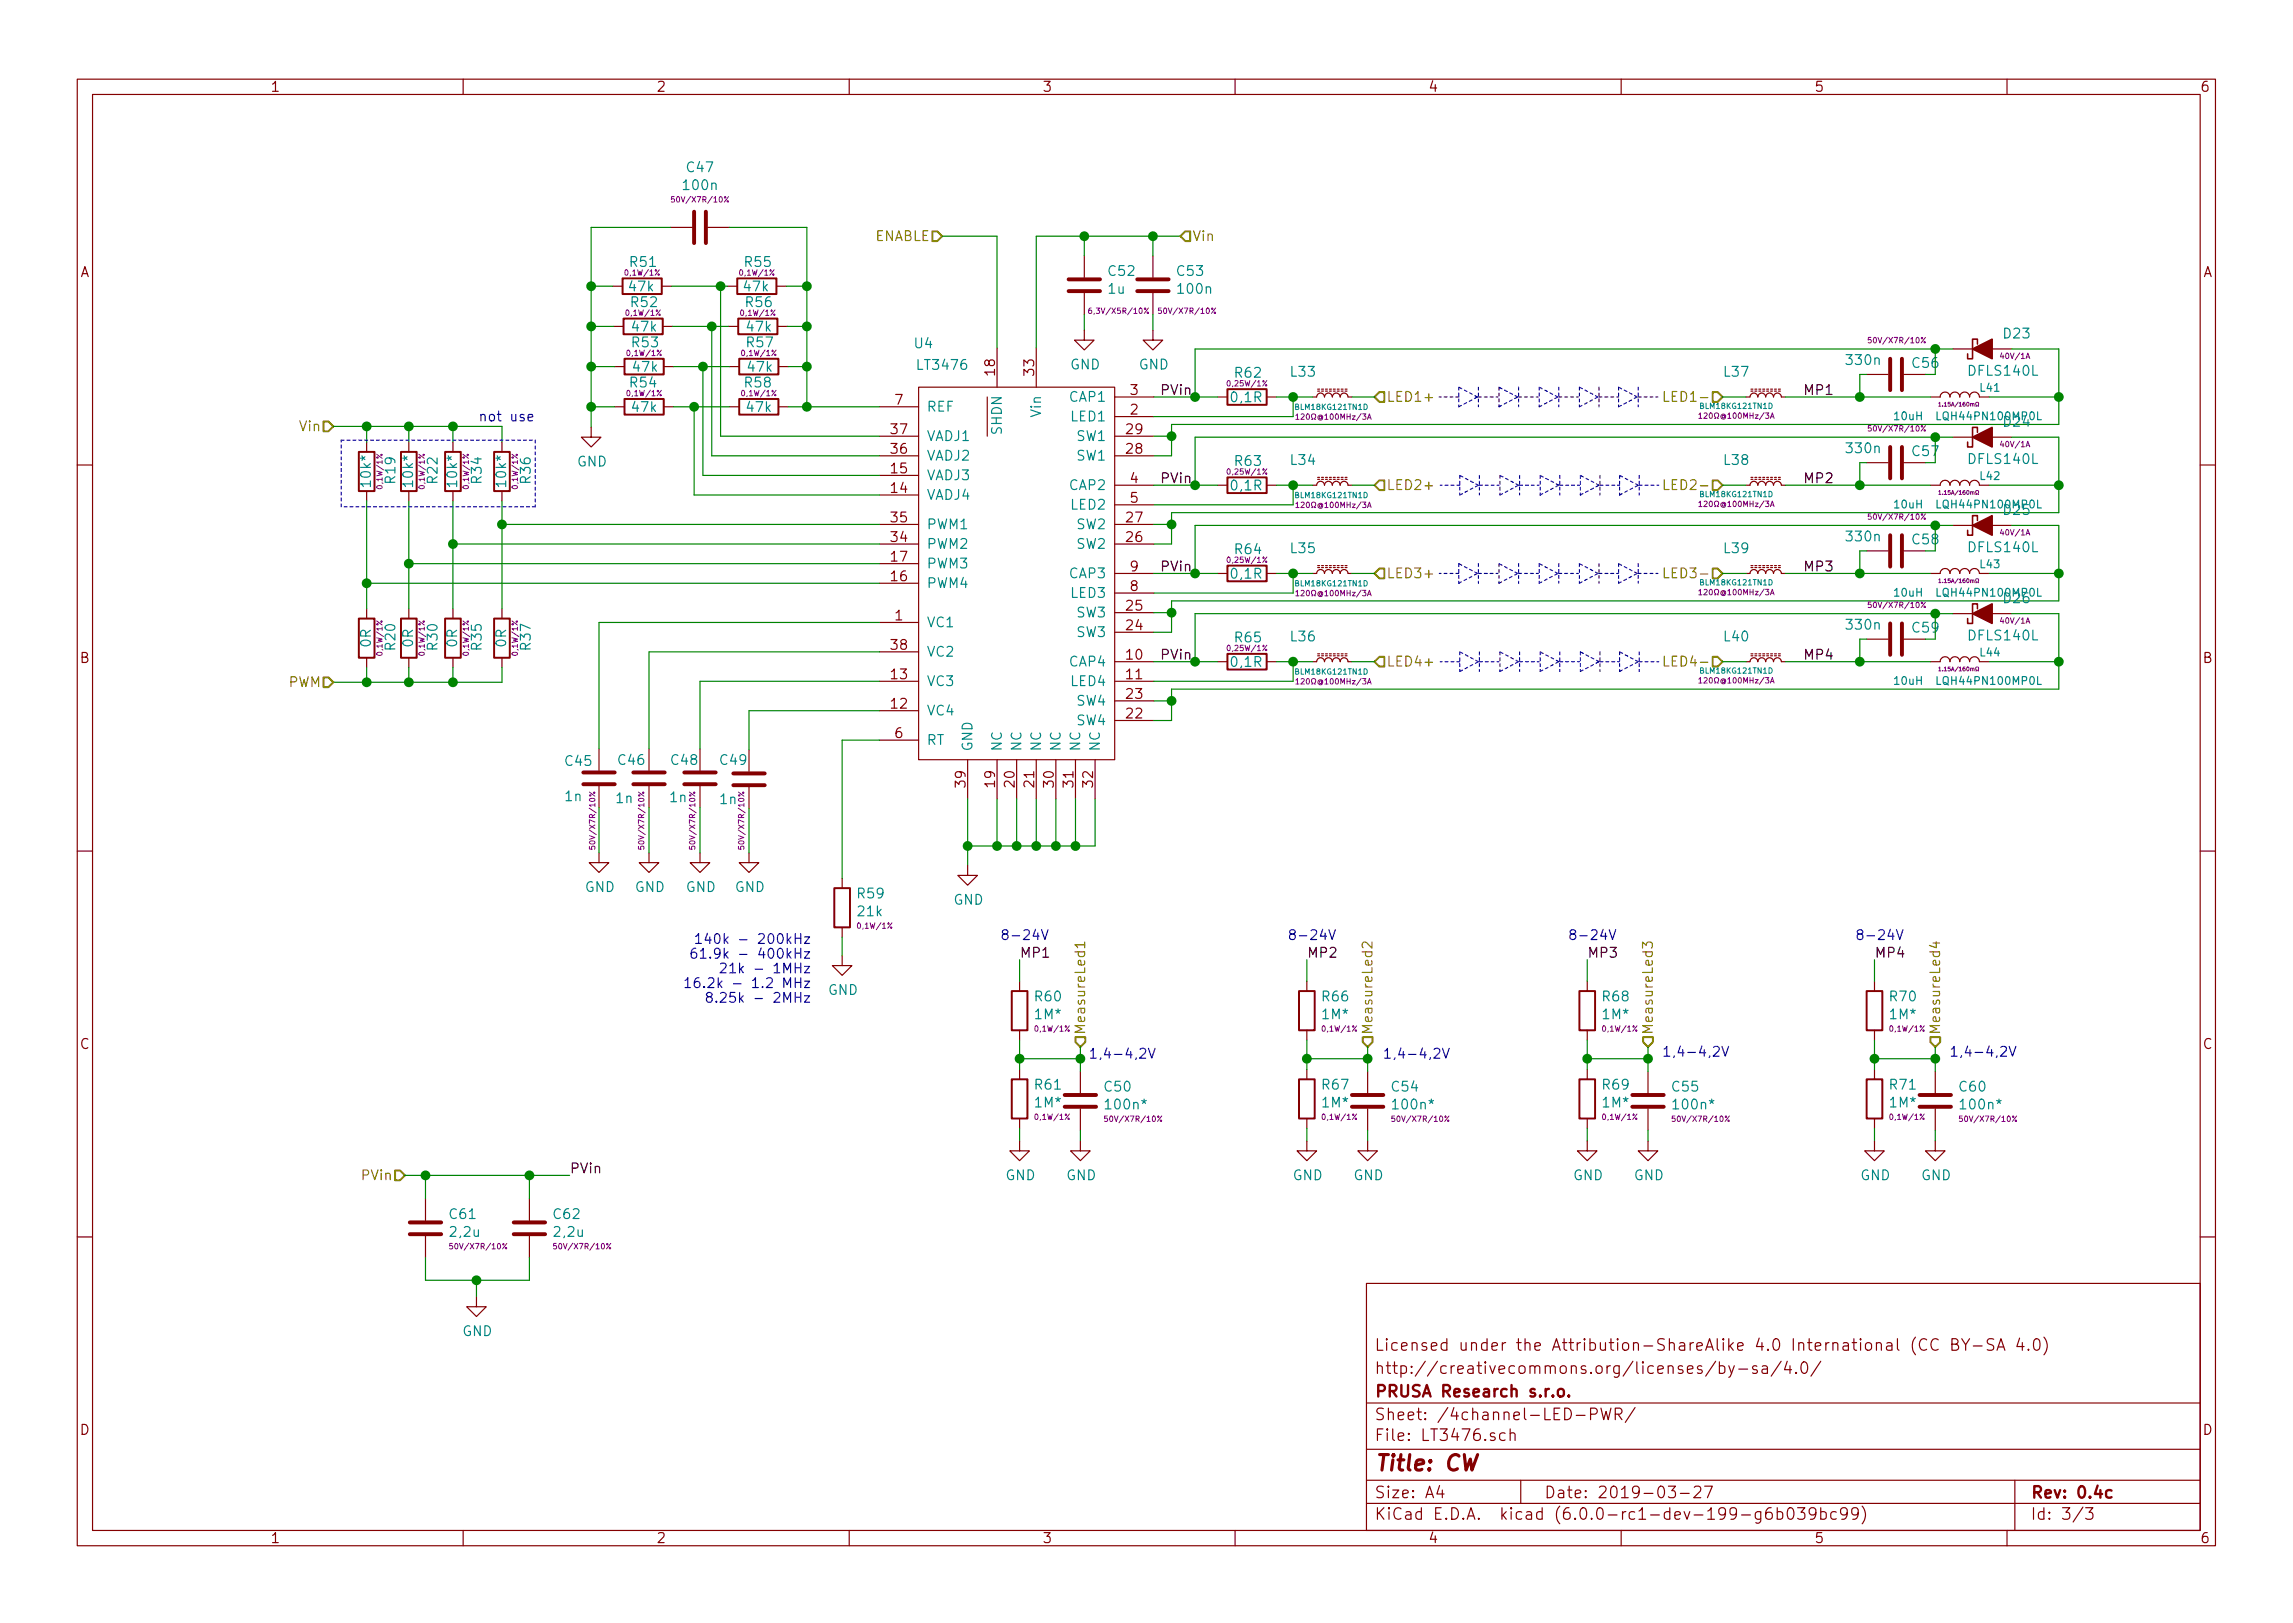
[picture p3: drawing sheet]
<svg xmlns="http://www.w3.org/2000/svg" width="297mm" height="210mm" viewBox="0 0 297 210" stroke-linecap="round" stroke-linejoin="round" font-family="sans-serif">
<defs><g id="words">
<text font-size="2.8" fill="#840000" x="178" y="190.5">Title: CW</text>
<g font-size="2.1" fill="#840000">
<text x="178" y="178">http://creativecommons.org/licenses/by-sa/4.0/</text>
<text x="178" y="175">Licensed under the Attribution-ShareAlike 4.0 International (CC BY-SA 4.0)</text>
<text x="178" y="184">Sheet: /4channel-LED-PWR/</text>
<text x="178" y="181">PRUSA Research s.r.o.</text>
<text x="178" y="186.7">File: LT3476.sch</text>
<text x="178" y="196.9">KiCad E.D.A. kicad (6.0.0-rc1-dev-199-g6b039bc99)</text>
<text x="178" y="194.1">Size: A4</text>
<text x="200" y="194.1">Date: 2019-03-27</text>
<text x="263" y="194.1">Rev: 0.4c</text>
<text x="263" y="196.9">Id: 3/3</text>
</g>
<g font-size="1.8" fill="#840000">
<text x="35" y="11.9">1</text>
<text x="85" y="11.9">2</text>
<text x="135" y="11.9">3</text>
<text x="185" y="11.9">4</text>
<text x="235" y="11.9">5</text>
<text x="285" y="11.9">6</text>
<text x="10.4" y="35.9">A</text>
<text x="285.4" y="35.9">A</text>
<text x="116" y="52.4">7</text>
<text x="128.9" y="48.6" transform="rotate(-90 128.9 48.6)">18</text>
<text x="134" y="48.6" transform="rotate(-90 134 48.6)">33</text>
<text x="146.5" y="53.7">2</text>
<text x="146.5" y="51.2">3</text>
<text x="115.5" y="58.8">36</text>
<text x="115.5" y="56.3">37</text>
<text x="146" y="58.8">28</text>
<text x="146" y="56.3">29</text>
<text x="115.5" y="63.9">14</text>
<text x="115.5" y="61.3">15</text>
<text x="146.5" y="62.6">4</text>
<text x="146.5" y="65.1">5</text>
<text x="115.5" y="70.2">34</text>
<text x="115.5" y="67.7">35</text>
<text x="146" y="70.2">26</text>
<text x="146" y="67.7">27</text>
<text x="115.5" y="75.3">16</text>
<text x="115.5" y="72.8">17</text>
<text x="146.5" y="76.6">8</text>
<text x="146.5" y="74">9</text>
<text x="116" y="80.4">1</text>
<text x="146" y="81.7">24</text>
<text x="146" y="79.1">25</text>
<text x="10.4" y="85.9">B</text>
<text x="115.5" y="88">13</text>
<text x="115.5" y="84.2">38</text>
<text x="146" y="85.5">10</text>
<text x="146" y="88">11</text>
<text x="285.4" y="85.9">B</text>
<text x="115.5" y="91.8">12</text>
<text x="116" y="95.6">6</text>
<text x="146" y="93.1">22</text>
<text x="146" y="90.5">23</text>
<text x="125.1" y="101.9" transform="rotate(-90 125.1 101.9)">39</text>
<text x="128.9" y="101.9" transform="rotate(-90 128.9 101.9)">19</text>
<text x="131.4" y="101.9" transform="rotate(-90 131.4 101.9)">20</text>
<text x="134" y="101.9" transform="rotate(-90 134 101.9)">21</text>
<text x="136.5" y="101.9" transform="rotate(-90 136.5 101.9)">30</text>
<text x="139.1" y="101.9" transform="rotate(-90 139.1 101.9)">31</text>
<text x="141.6" y="101.9" transform="rotate(-90 141.6 101.9)">32</text>
<text x="10.4" y="135.9">C</text>
<text x="285.4" y="135.9">C</text>
<text x="10.4" y="185.9">D</text>
<text x="285.4" y="185.9">D</text>
<text x="35" y="199.9">1</text>
<text x="85" y="199.9">2</text>
<text x="135" y="199.9">3</text>
<text x="185" y="199.9">4</text>
<text x="235" y="199.9">5</text>
<text x="285" y="199.9">6</text>
</g>
<g font-size="1.8" fill="#008484">
<text x="89.1" y="22.3">C47</text>
<text x="88.7" y="24.6">100n</text>
<text x="81.7" y="34.6">R51</text>
<text x="96.5" y="34.6">R55</text>
<text x="143.7" y="35.8">C52</text>
<text x="152.6" y="35.8">C53</text>
<text x="81.6" y="37.8">47k</text>
<text x="81.8" y="39.8">R52</text>
<text x="96.4" y="37.8">47k</text>
<text x="96.7" y="39.8">R56</text>
<text x="143.6" y="38.1">1u</text>
<text x="152.7" y="38.1">100n</text>
<text x="81.9" y="45">R53</text>
<text x="82" y="43">47k</text>
<text x="96.8" y="45">R57</text>
<text x="96.8" y="43">47k</text>
<text x="118.5" y="45.1">U4</text>
<text x="119" y="47.9">LT3476</text>
<text x="138.6" y="47.9">GND</text>
<text x="147.5" y="47.9">GND</text>
<text x="239.3" y="47.3">330n</text>
<text x="247.8" y="47.7">C56</text>
<text x="259.6" y="43.9">D23</text>
<text x="81.7" y="50.2">R54</text>
<text x="82" y="53.4">47k</text>
<text x="82.1" y="48.2">47k</text>
<text x="96.5" y="50.2">R58</text>
<text x="96.8" y="53.4">47k</text>
<text x="97" y="48.2">47k</text>
<text x="120" y="53.3">REF</text>
<text x="134.9" y="53.9" transform="rotate(-90 134.9 53.9)">Vin</text>
<text x="138.7" y="52.1">CAP1</text>
<text x="159.6" y="52.1">0,1R</text>
<text x="167.3" y="48.8">L33</text>
<text x="223.4" y="48.8">L37</text>
<text x="255.1" y="48.7">DFLS140L</text>
<text x="120" y="59.7">VADJ2</text>
<text x="120" y="57.1">VADJ1</text>
<text x="129.8" y="56.2" transform="rotate(-90 129.8 56.2)">SHDN</text>
<text x="138.9" y="54.6">LED1</text>
<text x="139.5" y="59.7">SW1</text>
<text x="139.5" y="57.1">SW1</text>
<text x="239.3" y="58.7">330n</text>
<text x="247.8" y="59.1">C57</text>
<text x="259.6" y="55.3">D24</text>
<text x="48.1" y="62.9" transform="rotate(-90 48.1 62.9)">10k*</text>
<text x="51.2" y="62.6" transform="rotate(-90 51.2 62.6)">R19</text>
<text x="53.5" y="62.9" transform="rotate(-90 53.5 62.9)">10k*</text>
<text x="56.7" y="62.6" transform="rotate(-90 56.7 62.6)">R22</text>
<text x="59.2" y="62.9" transform="rotate(-90 59.2 62.9)">10k*</text>
<text x="62.4" y="62.6" transform="rotate(-90 62.4 62.6)">R34</text>
<text x="65.6" y="62.9" transform="rotate(-90 65.6 62.9)">10k*</text>
<text x="68.8" y="62.6" transform="rotate(-90 68.8 62.6)">R36</text>
<text x="74.8" y="60.4">GND</text>
<text x="120" y="64.8">VADJ4</text>
<text x="120" y="62.2">VADJ3</text>
<text x="138.7" y="63.5">CAP2</text>
<text x="159.6" y="63.5">0,1R</text>
<text x="160" y="60.4">R63</text>
<text x="167.3" y="60.2">L34</text>
<text x="223.4" y="60.2">L38</text>
<text x="255.1" y="60.1">DFLS140L</text>
<text x="120" y="71.1">PWM2</text>
<text x="120" y="68.6">PWM1</text>
<text x="138.9" y="66">LED2</text>
<text x="139.5" y="71.1">SW2</text>
<text x="139.5" y="68.6">SW2</text>
<text x="160" y="71.8">R64</text>
<text x="167.3" y="71.7">L35</text>
<text x="223.4" y="71.7">L39</text>
<text x="239.3" y="70.1">330n</text>
<text x="247.8" y="70.5">C58</text>
<text x="255.1" y="71.5">DFLS140L</text>
<text x="259.6" y="66.7">D25</text>
<text x="120" y="76.2">PWM4</text>
<text x="120" y="73.7">PWM3</text>
<text x="138.7" y="74.9">CAP3</text>
<text x="138.9" y="77.5">LED3</text>
<text x="159.6" y="75">0,1R</text>
<text x="48.1" y="83.8" transform="rotate(-90 48.1 83.8)">0R</text>
<text x="53.5" y="83.8" transform="rotate(-90 53.5 83.8)">0R</text>
<text x="59.2" y="83.8" transform="rotate(-90 59.2 83.8)">0R</text>
<text x="65.6" y="83.8" transform="rotate(-90 65.6 83.8)">0R</text>
<text x="120" y="81.3">VC1</text>
<text x="139.5" y="82.5">SW3</text>
<text x="139.5" y="80">SW3</text>
<text x="167.3" y="83.1">L36</text>
<text x="223.4" y="83.1">L40</text>
<text x="239.3" y="81.6">330n</text>
<text x="247.8" y="82">C59</text>
<text x="255.1" y="83">DFLS140L</text>
<text x="259.6" y="78.2">D26</text>
<text x="51.2" y="84.2" transform="rotate(-90 51.2 84.2)">R20</text>
<text x="56.7" y="84.2" transform="rotate(-90 56.7 84.2)">R30</text>
<text x="62.4" y="84.2" transform="rotate(-90 62.4 84.2)">R35</text>
<text x="68.8" y="84.2" transform="rotate(-90 68.8 84.2)">R37</text>
<text x="120" y="88.9">VC3</text>
<text x="120" y="85.1">VC2</text>
<text x="138.7" y="86.4">CAP4</text>
<text x="138.9" y="88.9">LED4</text>
<text x="159.6" y="86.4">0,1R</text>
<text x="120" y="92.7">VC4</text>
<text x="139.5" y="94">SW4</text>
<text x="139.5" y="91.4">SW4</text>
<text x="73.3" y="99.2">C45</text>
<text x="80.2" y="99.1">C46</text>
<text x="87" y="99.1">C48</text>
<text x="93.4" y="99.1">C49</text>
<text x="120" y="96.5">RT</text>
<text x="126" y="97.4" transform="rotate(-90 126 97.4)">GND</text>
<text x="129.8" y="97.4" transform="rotate(-90 129.8 97.4)">NC</text>
<text x="132.3" y="97.4" transform="rotate(-90 132.3 97.4)">NC</text>
<text x="134.9" y="97.4" transform="rotate(-90 134.9 97.4)">NC</text>
<text x="137.4" y="97.4" transform="rotate(-90 137.4 97.4)">NC</text>
<text x="140" y="97.4" transform="rotate(-90 140 97.4)">NC</text>
<text x="142.5" y="97.4" transform="rotate(-90 142.5 97.4)">NC</text>
<text x="73.3" y="103.8">1n</text>
<text x="79.9" y="104.1">1n</text>
<text x="86.8" y="103.9">1n</text>
<text x="93.3" y="104.2">1n</text>
<text x="75.8" y="115.6">GND</text>
<text x="82.2" y="115.6">GND</text>
<text x="88.8" y="115.6">GND</text>
<text x="95.2" y="115.6">GND</text>
<text x="111.2" y="116.4">R59</text>
<text x="111.2" y="118.7">21k</text>
<text x="123.5" y="117.2">GND</text>
<text x="107.3" y="128.9">GND</text>
<text x="134.1" y="129.7">R60</text>
<text x="171.3" y="129.7">R66</text>
<text x="207.7" y="129.7">R68</text>
<text x="244.9" y="129.7">R70</text>
<text x="134.2" y="132">1M*</text>
<text x="171.4" y="132">1M*</text>
<text x="207.7" y="132">1M*</text>
<text x="244.9" y="132">1M*</text>
<text x="134.1" y="141.2">R61</text>
<text x="134.2" y="143.5">1M*</text>
<text x="143.2" y="141.4">C50</text>
<text x="143.5" y="143.7">100n*</text>
<text x="171.3" y="141.2">R67</text>
<text x="171.4" y="143.5">1M*</text>
<text x="180.4" y="141.4">C54</text>
<text x="180.7" y="143.7">100n*</text>
<text x="207.7" y="141.2">R69</text>
<text x="207.7" y="143.5">1M*</text>
<text x="216.7" y="141.4">C55</text>
<text x="217" y="143.7">100n*</text>
<text x="244.9" y="141.2">R71</text>
<text x="244.9" y="143.5">1M*</text>
<text x="253.9" y="141.4">C60</text>
<text x="254.2" y="143.7">100n*</text>
<text x="130.3" y="152.9">GND</text>
<text x="138.1" y="152.9">GND</text>
<text x="167.5" y="152.9">GND</text>
<text x="175.3" y="152.9">GND</text>
<text x="203.8" y="152.9">GND</text>
<text x="211.7" y="152.9">GND</text>
<text x="241" y="152.9">GND</text>
<text x="248.9" y="152.9">GND</text>
<text x="58.3" y="157.9">C61</text>
<text x="58.4" y="160.2">2,2u</text>
<text x="71.8" y="157.9">C62</text>
<text x="71.9" y="160.2">2,2u</text>
<text x="59.9" y="173.1">GND</text>
</g>
<g font-size="1.8" fill="#848400">
<text x="113.3" y="31.2">ENABLE</text>
<text x="154.4" y="31.2">Vin</text>
<text x="179.6" y="52.1">LED1+</text>
<text x="216.5" y="52.1">LED1-</text>
<text x="38.9" y="55.9">Vin</text>
<text x="179.6" y="63.5">LED2+</text>
<text x="216.5" y="63.5">LED2-</text>
<text x="179.6" y="74.9">LED3+</text>
<text x="216.5" y="74.9">LED3-</text>
<text x="37.3" y="89">PWM</text>
<text x="179.6" y="86.4">LED4+</text>
<text x="216.5" y="86.4">LED4-</text>
<text x="140.6" y="134.1" transform="rotate(-90 140.6 134.1)">MeasureLed1</text>
<text x="177.8" y="134.1" transform="rotate(-90 177.8 134.1)">MeasureLed2</text>
<text x="214.1" y="134.1" transform="rotate(-90 214.1 134.1)">MeasureLed3</text>
<text x="251.3" y="134.1" transform="rotate(-90 251.3 134.1)">MeasureLed4</text>
<text x="47" y="152.9">PVin</text>
</g>
<g font-size="1.8">
<text x="150.2" y="51.2">PVin</text>
<text x="233.6" y="51.2">MP1</text>
<text x="150.2" y="62.6">PVin</text>
<text x="233.6" y="62.6">MP2</text>
<text x="150.2" y="74">PVin</text>
<text x="233.6" y="74">MP3</text>
<text x="150.2" y="85.5">PVin</text>
<text x="233.6" y="85.5">MP4</text>
<text x="132.1" y="124.1">MP1</text>
<text x="169.3" y="124.1">MP2</text>
<text x="205.6" y="124.1">MP3</text>
<text x="242.8" y="124.1">MP4</text>
<text x="73.8" y="152">PVin</text>
</g>
<g font-size="1.8" fill="#840084">
<text x="160" y="48.9">R62</text>
<text x="160" y="83.2">R65</text>
</g>
<g font-size="1.8" fill="#0000c2">
<text x="63" y="54.6">not use</text>
<text x="93.1" y="124.2">61.9k - 400kHz</text>
<text x="93.5" y="122.3">140k - 200kHz</text>
<text x="129.5" y="121.8">8-24V</text>
<text x="166.8" y="121.8">8-24V</text>
<text x="203.1" y="121.8">8-24V</text>
<text x="240.3" y="121.8">8-24V</text>
<text x="92.6" y="128">16.2k - 1.2 MHz</text>
<text x="94.5" y="129.9">8.25k - 2MHz</text>
<text x="96" y="126.1">21k - 1MHz</text>
<text x="141" y="137.2">1,4-4,2V</text>
<text x="179.1" y="137.2">1,4-4,2V</text>
<text x="215.3" y="136.9">1,4-4,2V</text>
<text x="252.5" y="136.9">1,4-4,2V</text>
</g>
<g font-size="1.4" fill="#008484">
<text x="256.6" y="50.7">L41</text>
<text x="246.4" y="54.4">10uH LQH44PN100MP0L</text>
<text x="246.4" y="65.9">10uH LQH44PN100MP0L</text>
<text x="256.6" y="62.2">L42</text>
<text x="246.4" y="77.3">10uH LQH44PN100MP0L</text>
<text x="256.6" y="73.6">L43</text>
<text x="246.4" y="88.7">10uH LQH44PN100MP0L</text>
<text x="256.6" y="85">L44</text>
</g>
<g font-size="1" fill="#840084">
<text x="87.6" y="26.2">50V/X7R/10%</text>
<text x="81.2" y="35.7">0,1W/1%</text>
<text x="96" y="35.7">0,1W/1%</text>
<text x="81.3" y="40.9">0,1W/1%</text>
<text x="96.2" y="40.9">0,1W/1%</text>
<text x="141.7" y="40.7">6,3V/X5R/10%</text>
<text x="150.7" y="40.7">50V/X7R/10%</text>
<text x="81.4" y="46.1">0,1W/1%</text>
<text x="96.3" y="46.1">0,1W/1%</text>
<text x="242.6" y="44.5">50V/X7R/10%</text>
<text x="259.4" y="46.5">40V/1A</text>
<text x="81.4" y="51.3">0,1W/1%</text>
<text x="96.3" y="51.3">0,1W/1%</text>
<text x="159.3" y="50.1">0,25W/1%</text>
<text x="168.8" y="54.4">120@100MHz/3A</text>
<text x="221" y="54.2">120@100MHz/3A</text>
<text x="242.6" y="55.9">50V/X7R/10%</text>
<text x="259.4" y="57.9">40V/1A</text>
<text x="49.6" y="63.1" transform="rotate(-90 49.6 63.1)">0,1W/1%</text>
<text x="55" y="63.1" transform="rotate(-90 55 63.1)">0,1W/1%</text>
<text x="60.7" y="63.1" transform="rotate(-90 60.7 63.1)">0,1W/1%</text>
<text x="67.1" y="63.1" transform="rotate(-90 67.1 63.1)">0,1W/1%</text>
<text x="159.3" y="61.5">0,25W/1%</text>
<text x="168.8" y="65.8">120@100MHz/3A</text>
<text x="221" y="65.7">120@100MHz/3A</text>
<text x="242.6" y="67.3">50V/X7R/10%</text>
<text x="259.4" y="69.4">40V/1A</text>
<text x="159.3" y="72.9">0,25W/1%</text>
<text x="168.8" y="77.2">120@100MHz/3A</text>
<text x="221" y="77.1">120@100MHz/3A</text>
<text x="242.6" y="78.8">50V/X7R/10%</text>
<text x="259.4" y="80.8">40V/1A</text>
<text x="49.6" y="84.7" transform="rotate(-90 49.6 84.7)">0,1W/1%</text>
<text x="55" y="84.7" transform="rotate(-90 55 84.7)">0,1W/1%</text>
<text x="60.7" y="84.7" transform="rotate(-90 60.7 84.7)">0,1W/1%</text>
<text x="67.1" y="84.7" transform="rotate(-90 67.1 84.7)">0,1W/1%</text>
<text x="159.3" y="84.3">0,25W/1%</text>
<text x="168.8" y="88.7">120@100MHz/3A</text>
<text x="221" y="88.5">120@100MHz/3A</text>
<text x="77.1" y="109.4" transform="rotate(-90 77.1 109.4)">50V/X7R/10%</text>
<text x="83.5" y="109.4" transform="rotate(-90 83.5 109.4)">50V/X7R/10%</text>
<text x="90.1" y="109.4" transform="rotate(-90 90.1 109.4)">50V/X7R/10%</text>
<text x="96.4" y="109.4" transform="rotate(-90 96.4 109.4)">50V/X7R/10%</text>
<text x="111.3" y="120.3">0,1W/1%</text>
<text x="134.3" y="133.6">0,1W/1%</text>
<text x="171.5" y="133.6">0,1W/1%</text>
<text x="207.8" y="133.6">0,1W/1%</text>
<text x="245" y="133.6">0,1W/1%</text>
<text x="134.3" y="145.1">0,1W/1%</text>
<text x="143.7" y="145.3">50V/X7R/10%</text>
<text x="171.5" y="145.1">0,1W/1%</text>
<text x="180.9" y="145.3">50V/X7R/10%</text>
<text x="207.8" y="145.1">0,1W/1%</text>
<text x="217.2" y="145.3">50V/X7R/10%</text>
<text x="245" y="145.1">0,1W/1%</text>
<text x="254.4" y="145.3">50V/X7R/10%</text>
<text x="58.9" y="161.8">50V/X7R/10%</text>
<text x="72.3" y="161.8">50V/X7R/10%</text>
</g>
<g font-size="1" fill="#008484">
<text x="168" y="53.1">BLM18KG121TN1D</text>
<text x="220.4" y="53">BLM18KG121TN1D</text>
<text x="168" y="64.5">BLM18KG121TN1D</text>
<text x="220.4" y="64.4">BLM18KG121TN1D</text>
<text x="168" y="76">BLM18KG121TN1D</text>
<text x="220.4" y="75.8">BLM18KG121TN1D</text>
<text x="168" y="87.4">BLM18KG121TN1D</text>
<text x="220.4" y="87.3">BLM18KG121TN1D</text>
</g>
<g font-size=".7" fill="#840084">
<text x="251.8" y="52.6">1.15A/160m</text>
<text x="251.8" y="64.1">1.15A/160m</text>
<text x="251.8" y="75.5">1.15A/160m</text>
<text x="251.8" y="86.9">1.15A/160m</text>
</g>
</g></defs>
<g fill="none" stroke="#840000" stroke-width=".15">
<path d="M10 10.3h277v189.9h-277zM12 12.2h273v186.1h-273zM60 10.3v1.9M110 10.3v1.9M160 10.3v1.9M210 10.3v1.9M260 10.3v1.9M79.4 37.1h1.2M85.7 37.1h1.3M86.9 29.5h2.8M91.7 29.5h2.8M94.2 37.1h1.3"/>
<path d="M100.6 37.1h1.3M140.5 33.1v2.8M140.5 38v2.8M149.4 33.1v2.8M149.4 38v2.8M47.5 57.3v1.2M53 57.3v1.2M58.7 57.3v1.2M65 57.3v1.2M76.6 55.4v1.2h1.3l-1.3 1.3-1.3-1.3h1.3M79.5 42.3h1.3M79.6 52.7h1.3"/>
<path d="M79.6 47.5h1.3M85.9 42.3h1.2M86 52.7h1.2M86 47.5h1.2M94.4 42.3h1.2M94.5 52.7h1.3M94.5 47.5h1.3M100.7 42.3h1.3M100.8 52.7h1.3M100.8 47.5h1.3M113.9 59h5.1M113.9 56.5h5.1"/>
<path d="M113.9 52.7h5.1M119 50.2h25.4v48.2h-25.4zM127.9 51.4v5.1M129.2 45.1v5.1M134.2 45.1v5.1M140.5 42.8v1.3h1.2l-1.2 1.2-1.3-1.2h1.3M144.4 54h5.1M144.4 59h5.1M144.4 56.5h5.1M144.4 51.4h5.1M149.4 42.8v1.3h1.2l-1.2 1.2-1.3-1.2h1.3M157.7 51.4h1.3"/>
<path d="M164.1 51.4h1.3M170.1 51.4h.5a.51 .51 0 0 1 .5-.5 .51 .51 0 0 1 .5 .5 .51 .51 0 0 1 .5-.5 .51 .51 0 0 1 .5 .5 .51 .51 0 0 1 .5-.5 .51 .51 0 0 1 .5 .5 .51 .51 0 0 1 .5-.5 .51 .51 0 0 1 .5 .5h.5M170.7 50.7h.2M170.7 50.4h.2M171.2 50.7h.2M171.2 50.4h.2M171.7 50.7h.3M171.7 50.4h.3M172.2 50.7h.3M172.2 50.4h.3M172.7 50.7h.3M172.7 50.4h.3"/>
<path d="M173.2 50.7h.3M173.2 50.4h.3M173.7 50.7h.3M173.7 50.4h.3M174.2 50.7h.3M174.2 50.4h.3M226.2 51.4h.5a.51 .51 0 0 1 .5-.5 .51 .51 0 0 1 .5 .5 .51 .51 0 0 1 .5-.5 .51 .51 0 0 1 .5 .5 .51 .51 0 0 1 .5-.5 .51 .51 0 0 1 .5 .5 .51 .51 0 0 1 .6-.5 .51 .51 0 0 1 .5 .5h.5M226.8 50.7h.3M226.8 50.4h.3M227.3 50.7h.3M227.3 50.4h.3M227.8 50.7h.3"/>
<path d="M227.8 50.4h.3M228.3 50.7h.3M228.3 50.4h.3M228.9 50.7h.2M228.9 50.4h.2M229.4 50.7h.2M229.4 50.4h.2M229.9 50.7h.2M229.9 50.4h.2M230.4 50.7h.2M230.4 50.4h.2M241.8 48.5h2.8"/>
<path d="M241.8 59.9h2.8M246.6 48.5h2.8M246.6 59.9h2.8M250.1 51.4h1.2a.63 .63 0 0 1 .7-.6 .63 .63 0 0 1 .6 .6 .63 .63 0 0 1 .6-.6 .63 .63 0 0 1 .7 .6 .63 .63 0 0 1 .6-.6 .63 .63 0 0 1 .6 .6 .63 .63 0 0 1 .7-.6 .63 .63 0 0 1 .6 .6h1.3M253 45.2h7.6M253 56.6h7.6M10 60.2h2M47.5 63.6v1.3M47.5 78.9v1.2M53 63.6v1.3M53 78.9v1.2M58.7 63.6v1.3"/>
<path d="M58.7 78.9v1.2M65 63.6v1.3M65 78.9v1.2M113.9 64.1h5.1M113.9 61.6h5.1M113.9 75.6h5.1M113.9 73h5.1M113.9 70.5h5.1M113.9 67.9h5.1M144.4 79.4h5.1M144.4 70.5h5.1M144.4 67.9h5.1"/>
<path d="M144.4 62.9h5.1M144.4 65.4h5.1M144.4 76.8h5.1M144.4 74.3h5.1M157.7 62.9h1.3M157.7 74.3h1.3M164.1 62.9h1.3M164.1 74.3h1.3M170.1 62.9h.5a.51 .51 0 0 1 .5-.5 .51 .51 0 0 1 .5 .5 .51 .51 0 0 1 .5-.5 .51 .51 0 0 1 .5 .5 .51 .51 0 0 1 .5-.5 .51 .51 0 0 1 .5 .5 .51 .51 0 0 1 .5-.5 .51 .51 0 0 1 .5 .5h.5M170.1 74.3h.5a.51 .51 0 0 1 .5-.5 .51 .51 0 0 1 .5 .5 .51 .51 0 0 1 .5-.5 .51 .51 0 0 1 .5 .5 .51 .51 0 0 1 .5-.5 .51 .51 0 0 1 .5 .5 .51 .51 0 0 1 .5-.5 .51 .51 0 0 1 .5 .5h.5M170.7 62.1h.2M170.7 61.8h.2"/>
<path d="M170.7 73.5h.2M170.7 73.3h.2M171.2 62.1h.2M171.2 61.8h.2M171.2 73.5h.2M171.2 73.3h.2M171.7 62.1h.3M171.7 61.8h.3M171.7 73.5h.3M171.7 73.3h.3M172.2 62.1h.3M172.2 61.8h.3"/>
<path d="M172.2 73.5h.3M172.2 73.3h.3M172.7 62.1h.3M172.7 61.8h.3M172.7 73.5h.3M172.7 73.3h.3M173.2 62.1h.3M173.2 61.8h.3M173.2 73.5h.3M173.2 73.3h.3M173.7 62.1h.3M173.7 61.8h.3"/>
<path d="M173.7 73.5h.3M173.7 73.3h.3M174.2 62.1h.3M174.2 61.8h.3M174.2 73.5h.3M174.2 73.3h.3M226.2 62.9h.5a.51 .51 0 0 1 .5-.5 .51 .51 0 0 1 .5 .5 .51 .51 0 0 1 .5-.5 .51 .51 0 0 1 .5 .5 .51 .51 0 0 1 .5-.5 .51 .51 0 0 1 .5 .5 .51 .51 0 0 1 .6-.5 .51 .51 0 0 1 .5 .5h.5M226.2 74.3h.5a.51 .51 0 0 1 .5-.5 .51 .51 0 0 1 .5 .5 .51 .51 0 0 1 .5-.5 .51 .51 0 0 1 .5 .5 .51 .51 0 0 1 .5-.5 .51 .51 0 0 1 .5 .5 .51 .51 0 0 1 .6-.5 .51 .51 0 0 1 .5 .5h.5M226.8 62.1h.3M226.8 61.8h.3M226.8 73.5h.3M226.8 73.3h.3"/>
<path d="M227.3 62.1h.3M227.3 61.8h.3M227.3 73.5h.3M227.3 73.3h.3M227.8 62.1h.3M227.8 61.8h.3M227.8 73.5h.3M227.8 73.3h.3M228.3 62.1h.3M228.3 61.8h.3M228.3 73.5h.3M228.3 73.3h.3"/>
<path d="M228.9 62.1h.2M228.9 61.8h.2M228.9 73.5h.2M228.9 73.3h.2M229.4 62.1h.2M229.4 61.8h.2M229.4 73.5h.2M229.4 73.3h.2M229.9 62.1h.2M229.9 61.8h.2M229.9 73.5h.2M229.9 73.3h.2"/>
<path d="M230.4 62.1h.2M230.4 61.8h.2M230.4 73.5h.2M230.4 73.3h.2M241.8 71.4h2.8M246.6 71.4h2.8M250.1 62.9h1.2a.63 .63 0 0 1 .7-.7 .63 .63 0 0 1 .6 .7 .63 .63 0 0 1 .6-.7 .63 .63 0 0 1 .7 .7 .63 .63 0 0 1 .6-.7 .63 .63 0 0 1 .6 .7 .63 .63 0 0 1 .7-.7 .63 .63 0 0 1 .6 .7h1.3M250.1 74.3h1.2a.63 .63 0 0 1 .7-.6 .63 .63 0 0 1 .6 .6 .63 .63 0 0 1 .6-.6 .63 .63 0 0 1 .7 .6 .63 .63 0 0 1 .6-.6 .63 .63 0 0 1 .6 .6 .63 .63 0 0 1 .7-.6 .63 .63 0 0 1 .6 .6h1.3M253 68.1h7.6M253 79.5h7.6M285 60.2h2M47.5 85.2v1.3"/>
<path d="M53 85.2v1.3M58.7 85.2v1.3M65 85.2v1.3M77.6 97v2.8M84.1 97v2.8M90.7 97v2.8M97 97.1v2.8M113.9 80.6h5.1M113.9 88.3h5.1M113.9 92.1h5.1M113.9 84.4h5.1M113.9 95.9h5.1"/>
<path d="M125.3 98.4v5.1M129.2 98.4v5.1M131.7 98.4v5.1M134.2 98.4v5.1M136.8 98.4v5.1M139.3 98.4v5.1M141.9 98.4v5.1M144.4 85.7h5.1M144.4 88.3h5.1M144.4 93.3h5.1M144.4 90.8h5.1M144.4 81.9h5.1"/>
<path d="M157.7 85.7h1.3M164.1 85.7h1.3M170.1 85.7h.5a.51 .51 0 0 1 .5-.5 .51 .51 0 0 1 .5 .5 .51 .51 0 0 1 .5-.5 .51 .51 0 0 1 .5 .5 .51 .51 0 0 1 .5-.5 .51 .51 0 0 1 .5 .5 .51 .51 0 0 1 .5-.5 .51 .51 0 0 1 .5 .5h.5M170.7 85h.2M170.7 84.7h.2M171.2 85h.2M171.2 84.7h.2M171.7 85h.3M171.7 84.7h.3M172.2 85h.3M172.2 84.7h.3M172.7 85h.3"/>
<path d="M172.7 84.7h.3M173.2 85h.3M173.2 84.7h.3M173.7 85h.3M173.7 84.7h.3M174.2 85h.3M174.2 84.7h.3M226.2 85.7h.5a.51 .51 0 0 1 .5-.5 .51 .51 0 0 1 .5 .5 .51 .51 0 0 1 .5-.5 .51 .51 0 0 1 .5 .5 .51 .51 0 0 1 .5-.5 .51 .51 0 0 1 .5 .5 .51 .51 0 0 1 .6-.5 .51 .51 0 0 1 .5 .5h.5M226.8 85h.3M226.8 84.7h.3M227.3 85h.3M227.3 84.7h.3"/>
<path d="M227.8 85h.3M227.8 84.7h.3M228.3 85h.3M228.3 84.7h.3M228.9 85h.2M228.9 84.7h.2M229.4 85h.2M229.4 84.7h.2M229.9 85h.2M229.9 84.7h.2M230.4 85h.2M230.4 84.7h.2"/>
<path d="M241.8 82.8h2.8M246.6 82.8h2.8M250.1 85.7h1.2a.63 .63 0 0 1 .7-.6 .63 .63 0 0 1 .6 .6 .63 .63 0 0 1 .6-.6 .63 .63 0 0 1 .7 .6 .63 .63 0 0 1 .6-.6 .63 .63 0 0 1 .6 .6 .63 .63 0 0 1 .7-.6 .63 .63 0 0 1 .6 .6h1.3M10 110.3h2M77.6 110.5v1.3h1.3l-1.3 1.2-1.3-1.2h1.3M77.6 101.8v2.8M84.1 110.5v1.3h1.2l-1.2 1.2-1.3-1.2h1.3M84.1 101.8v2.8M90.7 110.5v1.3h1.2l-1.2 1.2-1.3-1.2h1.3M90.7 101.8v2.8M97 110.5v1.3h1.3l-1.3 1.2-1.2-1.2h1.2M97 102v2.8"/>
<path d="M109.1 113.8v1.3M125.3 112.1v1.3h1.3l-1.3 1.3-1.2-1.3h1.2M285 110.3h2M109.1 123.8v1.3h1.3l-1.3 1.3-1.3-1.3h1.3M109.1 120.1v1.3M132.1 127.1v1.3M132.1 133.5v1.2M132.1 138.6v1.2M140 138.8v2.8M169.3 127.1v1.3M169.3 133.5v1.2M169.3 138.6v1.2"/>
<path d="M177.2 138.8v2.8M205.6 127.1v1.3M205.6 133.5v1.2M205.6 138.6v1.2M213.5 138.8v2.8M242.8 127.1v1.3M242.8 133.5v1.2M242.8 138.6v1.2M250.7 138.8v2.8M55.1 155.3v2.8M68.6 155.3v2.8M132.1 147.8v1.3h1.2l-1.2 1.3-1.3-1.3h1.3"/>
<path d="M132.1 144.9v1.3M140 147.8v1.3h1.2l-1.2 1.3-1.3-1.3h1.3M140 143.6v2.8M169.3 147.8v1.3h1.3l-1.3 1.3-1.3-1.3h1.3M169.3 144.9v1.3M177.2 147.8v1.3h1.2l-1.2 1.3-1.3-1.3h1.3M177.2 143.6v2.8M205.6 147.8v1.3h1.3l-1.3 1.3-1.3-1.3h1.3M205.6 144.9v1.3M213.5 147.8v1.3h1.3l-1.3 1.3-1.3-1.3h1.3M213.5 143.6v2.8M242.8 147.8v1.3h1.3l-1.3 1.3-1.2-1.3h1.2"/>
<path d="M242.8 144.9v1.3M250.7 147.8v1.3h1.3l-1.3 1.3-1.3-1.3h1.3M250.7 143.6v2.8M10 160.2h2M55.1 160.1v2.8M61.7 168v1.3h1.3l-1.3 1.3-1.2-1.3h1.2M68.6 160.1v2.8M177 166.3h108v32h-108zM222.2 176.3l-1.2 2M222.7 177a.53 .53 0 0 1 .7 .1v.7a.53 .53 0 0 1-.7 0M222.7 176.4v1.5M224 176.9l.3 1"/>
<path d="M224.7 176.9l-.5 1.4-.2 .1M225.2 177.4h1.2M227.6 177l-.4-.1-.2 .3a.48 .48 0 0 0 .6 .3l.1 .1-.1 .2-.1 .1-.5-.1M228.3 177l.1-.1 .5 .1 .1 .1v.8M229 177.3l-.6 .1a.29 .29 0 0 0-.2 .2 .29 .29 0 0 0 .2 .3l.6-.1M230.7 176.3l-1.3 2M231.5 176.3l-.3 1.1h.9M231.9 176.9v1M232.7 177.8v.1l-.1-.1h.1v.1M233.5 176.6a.35 .35 0 0 1 .3-.2 .35 .35 0 0 1 .3 .3 .77 .77 0 0 1-.4 1.2 .9 .9 0 0 1-.2-1.3zM235.9 176.3l-1.3 2M248.1 173.2a1.79 1.79 0 0 0 0 2.3"/>
<path d="M249.6 173.6a.6 .6 0 0 0-.8 0 .6 .6 0 0 0-.2 .7 .58 .58 0 0 0 .3 .6 .58 .58 0 0 0 .7-.1M251.1 173.6a.6 .6 0 0 0-.8 0 .6 .6 0 0 0-.2 .7 .58 .58 0 0 0 .3 .6 .58 .58 0 0 0 .7-.1M252.9 174.1h.5a.36 .36 0 0 0 .3-.3 .36 .36 0 0 0-.3-.4h-.5v1.5h.5a.4 .4 0 0 0 .3-.4 .4 .4 0 0 0-.3-.4M254.1 173.4l.5 .8 .5-.8M254.6 174.2v.7M255.6 174.4h1.2M258.3 173.5l-.2-.1-.5 .1a.36 .36 0 0 0-.2 .4 .36 .36 0 0 0 .3 .2 .53 .53 0 0 1 .6 .4 .33 .33 0 0 1-.3 .4l-.6-.1M258.7 174.9l.5-1.5 .5 1.5M258.9 174.5h.7M261.6 173.3l-.3 1.1h.9M262 173.9v1M262.8 174.8v.1l-.1-.1h.1v.1"/>
<path d="M263.6 173.6a.37 .37 0 0 1 .3-.2 .37 .37 0 0 1 .3 .3 1.26 1.26 0 0 1-.1 1.1 .37 .37 0 0 1-.6-.2 1.49 1.49 0 0 1 .1-1zM264.8 173.2a1.71 1.71 0 0 1 0 2.3M285 160.2h2M60 198.3v1.9M110 198.3v1.9M160 198.3v1.9M177 194.8h108M177 191.8h108M177 187.8h108M177 181.8h108M186.5 192.5l-.4 1h1M186.8 193v1"/>
<path d="M195 185.7a.5 .5 0 0 0-.7 0v.6a.47 .47 0 0 0 .5 .3l.2-.1M195.6 185.7a.38 .38 0 0 1 .7 .1v.8M195.6 185.1v1.5M197 191.8v3M204.2 183.4h1.1M206 183.2h.6a.4 .4 0 0 0 .3-.4 .4 .4 0 0 0-.3-.4h-.6v1.5M207.4 182.4l.3 1.5 .4-1.1 .2 1.1 .4-1.5M209.2 183.2h.6a.41 .41 0 0 0 .3-.4 .41 .41 0 0 0-.3-.4h-.6v1.5M209.6 183.2l.5 .7M210 198.3v1.9M211.8 182.3l-1.3 2M216.1 192.5h.9l-.4 .6 .3 .1a.61 .61 0 0 1 .1 .7l-.2 .1h-.5l-.2-.1"/>
<path d="M217.7 193.5h1.1M219.5 192.7l.2-.2h.3a.41 .41 0 0 1 .3 .7l-.9 .8h.9M220.8 192.5h1l-.6 1.5M228.1 195.8v1.2a.42 .42 0 0 1-.6 .3M228.1 195.9a.48 .48 0 0 0-.6 .1l-.1 .1 .1 .6a.48 .48 0 0 0 .6 0M229.4 195.3a.62 .62 0 0 0-.7 .7v.5a.48 .48 0 0 0 .8 .2l.1-.2-.1-.5a.48 .48 0 0 0-.8 .2M230.2 195.9a.53 .53 0 0 1 .7 .1v.7a.53 .53 0 0 1-.7 0M230.2 195.3v1.5M231.7 195.4a.36 .36 0 0 1 .6 .2 .77 .77 0 0 1-.4 1.2l-.3-.1a1.26 1.26 0 0 1 .1-1.3zM232.9 195.3h.9l-.5 .6 .4 .1 .1 .2-.1 .5-.2 .1h-.4l-.2-.1M235.2 196l-.3 .3h-.3l-.2-.3v-.4l.1-.2 .4-.1 .3 .2a1.19 1.19 0 0 1-.3 1.2l-.4 .1M235.9 195.9a.53 .53 0 0 1 .6 .1v.7a.53 .53 0 0 1-.6 0"/>
<path d="M235.9 195.3v1.5M237.9 195.9a.48 .48 0 0 0-.7 .1v.1v.6a.48 .48 0 0 0 .7 0M239.3 196l-.3 .3h-.3l-.3-.3v-.4a.47 .47 0 0 1 .6-.3l.2 .2a1.19 1.19 0 0 1-.2 1.2l-.4 .1M240.7 196l-.1 .2a.48 .48 0 0 1-.7-.1v-.6a.48 .48 0 0 1 .7-.1v.1a1.19 1.19 0 0 1-.2 1.2l-.4 .1M241.2 195.1a1.71 1.71 0 0 1 0 2.3M260 198.3v1.9M261 191.8v6.5M269.8 195.2l-1.2 2M270.2 195.3h.9l-.5 .6 .4 .1 .1 .2-.1 .5-.2 .1h-.4l-.2-.1"/>
</g>
<path d="M201.9 180.1a.41 .41 0 0 1 .7 .1v.4a.41 .41 0 0 1-.4 .3 .41 .41 0 0 1-.4-.3zM203.2 180.8h.1l-.1 .1v-.1v.1M273.5 193.1a.53 .53 0 0 0-.6 .1v.7a.53 .53 0 0 0 .6 0" fill="none" stroke="#840000" stroke-width=".3"/>
<g fill="none" stroke="#008400" stroke-width=".15">
<path d="M76.6 37.1h2.8M86.9 29.5h-10.3v25.9M87 37.1h7.2M93.3 37.1v19.4h20.6M94.5 29.5h10v23.2M101.9 37.1h2.6M122 30.6h7.2v14.5M140.5 30.6v2.5M149.4 30.6v2.5M152.9 30.6h-18.7v14.5M43.2 55.2h21.8v2.1M47.5 55.2v2.1"/>
<path d="M53 55.2v2.1M58.7 55.2v2.1M76.6 52.7h3M76.6 47.5h3M76.6 42.3h2.9M87.1 42.3h7.3M87.2 52.7h7.3M87.2 47.5h7.3M89.9 52.7v11.4h24M91.1 47.5v14.1h22.8M92.2 42.3v16.7h21.7M102 42.3h2.5"/>
<path d="M102.1 52.7h11.8M102.1 47.5h2.4M140.5 40.8v2M149.4 40.8v2M149.5 56.5h2.3M149.5 51.4h8.2M165.4 51.4h4.7M167.5 51.4v2.6h-18M175.1 51.4h3M223.1 51.4h3.1M231.3 51.4h18.8M241.8 48.5h-.9v2.9"/>
<path d="M241.8 59.9h-.9v3M250.7 45.2v3.3h-1.3M250.7 56.6v3.3h-1.3M253 45.2h-98.2v6.2M253 56.6h-98.2v6.3M257.7 51.4h9M260.6 45.2h6.1v9.8h-114.9v4h-2.3M260.6 56.6h6.1v9.8h-114.9v4.1h-2.3M47.5 64.9v14M47.5 75.6h66.4M53 64.9v14M53 73h60.9"/>
<path d="M58.7 64.9v14M58.7 70.5h55.2M65 64.9v14M65 67.9h48.9M149.5 67.9h2.3M149.5 62.9h8.2M149.5 74.3h8.2M149.5 79.4h2.3M165.4 62.9h4.7M165.4 74.3h4.7M167.5 62.9v2.5h-18M167.5 74.3v2.5h-18"/>
<path d="M175.1 62.9h3M175.1 74.3h3M223.1 62.9h3.1M223.1 74.3h3.1M231.3 62.9h18.8M231.3 74.3h18.8M241.8 71.4h-.9v2.9M250.7 68.1v3.3h-1.3M250.7 79.5v3.3h-1.3M253 68.1h-98.2v6.2M253 79.5h-98.2v6.2M257.7 62.9h9"/>
<path d="M257.7 74.3h9M260.6 68.1h6.1v9.7h-114.9v4.1h-2.3M260.6 79.5h6.1v9.8h-114.9v4h-2.3M47.5 86.5v1.9M53 86.5v1.9M58.7 86.5v1.9M65 86.5v1.9h-21.8M113.9 95.9h-4.8v17.9M113.9 92.1h-16.9v5M113.9 88.3h-23.2v8.7M113.9 84.4h-29.8v12.6M113.9 80.6h-36.3v16.4"/>
<path d="M149.5 85.7h8.2M149.5 90.8h2.3M165.4 85.7h4.7M167.5 85.7v2.6h-18M175.1 85.7h3M223.1 85.7h3.1M231.3 85.7h18.8M241.8 82.8h-.9v2.9M257.7 85.7h9M77.6 104.6v5.9M84.1 104.6v5.9M90.7 104.6v5.9"/>
<path d="M97 104.8v5.7M125.3 103.5v8.6M129.2 103.5v6.1M131.7 103.5v6.1M134.2 103.5v6.1M136.8 103.5v6.1M139.3 103.5v6.1M141.9 103.5v6.1h-16.6M109.1 121.4v2.4M132.1 137.2h7.9M132.1 124.3v2.8M132.1 134.7v3.9"/>
<path d="M140 135.6v3.2M169.3 137.2h7.9M169.3 124.3v2.8M169.3 134.7v3.9M177.2 135.6v3.2M205.6 137.2h7.9M205.6 124.3v2.8M205.6 134.7v3.9M213.5 135.6v3.2M242.8 137.2h7.9M242.8 124.3v2.8M242.8 134.7v3.9"/>
<path d="M250.7 135.6v3.2M52.5 152.3h21.3M55.1 152.3v3M68.6 152.3v3M132.1 146.2v1.6M140 146.4v1.4M169.3 146.2v1.6M177.2 146.4v1.4M205.6 146.2v1.6M213.5 146.4v1.4M242.8 146.2v1.6M250.7 146.4v1.4"/>
<path d="M55.1 162.9v3h13.5v-3M61.7 165.9v2.1"/>
</g>
<g fill="#008400" stroke="#008400" stroke-width=".25">
<circle cx="129.2" cy="109.6" r=".51"/>
<circle cx="131.7" cy="109.6" r=".51"/>
<circle cx="134.2" cy="109.6" r=".51"/>
<circle cx="136.8" cy="109.6" r=".51"/>
<circle cx="139.3" cy="109.6" r=".51"/>
<circle cx="125.3" cy="109.6" r=".51"/>
<circle cx="104.5" cy="52.7" r=".51"/>
<circle cx="104.5" cy="47.5" r=".51"/>
<circle cx="104.5" cy="42.3" r=".51"/>
<circle cx="89.9" cy="52.7" r=".51"/>
<circle cx="91.1" cy="47.5" r=".51"/>
<circle cx="92.2" cy="42.3" r=".51"/>
<circle cx="93.3" cy="37.1" r=".51"/>
<circle cx="76.6" cy="47.5" r=".51"/>
<circle cx="76.6" cy="42.3" r=".51"/>
<circle cx="76.6" cy="52.7" r=".51"/>
<circle cx="104.5" cy="37.1" r=".51"/>
<circle cx="76.6" cy="37.1" r=".51"/>
<circle cx="58.7" cy="55.2" r=".51"/>
<circle cx="53" cy="55.2" r=".51"/>
<circle cx="58.7" cy="88.4" r=".51"/>
<circle cx="53" cy="88.4" r=".51"/>
<circle cx="65" cy="67.9" r=".51"/>
<circle cx="58.7" cy="70.5" r=".51"/>
<circle cx="53" cy="73" r=".51"/>
<circle cx="47.5" cy="75.6" r=".51"/>
<circle cx="47.5" cy="88.4" r=".51"/>
<circle cx="47.5" cy="55.2" r=".51"/>
<circle cx="140.5" cy="30.6" r=".51"/>
<circle cx="149.4" cy="30.6" r=".51"/>
<circle cx="154.8" cy="51.4" r=".51"/>
<circle cx="250.7" cy="45.2" r=".51"/>
<circle cx="167.5" cy="51.4" r=".51"/>
<circle cx="240.9" cy="51.4" r=".51"/>
<circle cx="266.7" cy="51.4" r=".51"/>
<circle cx="151.8" cy="56.5" r=".51"/>
<circle cx="154.8" cy="62.9" r=".51"/>
<circle cx="250.7" cy="56.6" r=".51"/>
<circle cx="167.5" cy="62.9" r=".51"/>
<circle cx="240.9" cy="62.9" r=".51"/>
<circle cx="266.7" cy="62.9" r=".51"/>
<circle cx="151.8" cy="67.9" r=".51"/>
<circle cx="154.8" cy="74.3" r=".51"/>
<circle cx="250.7" cy="68.1" r=".51"/>
<circle cx="167.5" cy="74.3" r=".51"/>
<circle cx="240.9" cy="74.3" r=".51"/>
<circle cx="266.7" cy="74.3" r=".51"/>
<circle cx="151.8" cy="79.4" r=".51"/>
<circle cx="154.8" cy="85.7" r=".51"/>
<circle cx="250.7" cy="79.5" r=".51"/>
<circle cx="167.5" cy="85.7" r=".51"/>
<circle cx="240.9" cy="85.7" r=".51"/>
<circle cx="266.7" cy="85.7" r=".51"/>
<circle cx="151.8" cy="90.8" r=".51"/>
<circle cx="140" cy="137.2" r=".51"/>
<circle cx="132.1" cy="137.2" r=".51"/>
<circle cx="177.2" cy="137.2" r=".51"/>
<circle cx="169.3" cy="137.2" r=".51"/>
<circle cx="213.5" cy="137.2" r=".51"/>
<circle cx="205.6" cy="137.2" r=".51"/>
<circle cx="250.7" cy="137.2" r=".51"/>
<circle cx="242.8" cy="137.2" r=".51"/>
<circle cx="55.1" cy="152.3" r=".51"/>
<circle cx="68.6" cy="152.3" r=".51"/>
<circle cx="61.7" cy="165.9" r=".51"/>
</g>
<g fill="none" stroke="#840000" stroke-width=".51">
<path d="M89.9 27.4v4.1M91.4 27.4v4.1M138.4 37.7h4.1M138.4 36.2h4.1M147.3 37.7h4.1M147.3 36.2h4.1M244.9 46.5v4M244.9 57.9v4.1M246.4 46.5v4M246.4 57.9v4.1M244.9 69.3v4.1M246.4 69.3v4.1"/>
<path d="M244.9 80.8v4M246.4 80.8v4M75.6 101.6h4M75.6 100.1h4M82 101.6h4.1M82 100.1h4.1M88.6 101.6h4.1M88.6 100.1h4.1M95 101.7h4.1M95 100.2h4.1M53.1 159.9h4M53.1 158.4h4"/>
<path d="M66.5 159.9h4.1M66.5 158.4h4.1M137.9 143.4h4.1M137.9 141.9h4.1M175.1 143.4h4.1M175.1 141.9h4.1M211.5 143.4h4M211.5 141.9h4M248.7 143.4h4M248.7 141.9h4"/>
</g>
<g fill="none" stroke="#840084" stroke-width=".13">
<path d="M87.3 25.5h-.3v.3h.3l.1 .3-.2 .1-.2-.1M94.2 26h.1l.1 .1-.1 .1zM94.4 25.5l-.6 .7M141.4 39.9l-.4 .2v.4l.1 .1h.3v-.4h-.3l-.1 .1M148.8 39.9l-.6 .7M150.4 39.9h-.3v.4l.3-.1 .1 .3-.2 .1h-.2M157.5 39.9l-.6 .7M148.6 40.5l.1-.1 .1 .1-.1 .1zM157.3 40.5l.1-.1 .1 .1-.1 .1zM167.9 53.8l.2-.2v.7M167.9 54.3h.4M168.6 53.7l.2-.1 .2 .2-.5 .5h.5"/>
<path d="M177.1 54.3l.3-.7 .2 .7M177.2 54.1h.3M220.1 53.7l.2-.2v.7M220.1 54.2h.4M220.8 53.6l.2-.1 .2 .2-.5 .5h.5M229.3 54.2l.3-.7 .2 .7M229.4 54h.3M242.4 43.7h-.4v.4l.3-.1 .1 .3-.1 .1h-.3M242.4 55.1h-.4v.4l.3-.1 .1 .3-.1 .1h-.3M249.3 44.3v-.1l.1 .1-.1 .1zM249.3 55.7v-.1l.1 .1-.1 .1zM249.4 43.7l-.5 .7"/>
<path d="M249.4 55.1l-.5 .7M251.2 52.2l.1-.1v.5M251.2 52.6h.2M251.7 52.6h.1M255.9 52.6h.2l-.2-.2 .1-.2 .2-.1a.34 .34 0 0 1 0 .5h.1M167.9 65.2l.2-.2v.8M167.9 76.7l.2-.2v.7M167.9 65.8h.4M167.9 77.2h.4M168.6 65.1l.2-.1 .2 .2-.5 .6h.5M168.6 76.5h.2l.2 .2-.5 .5h.5M177.1 65.8l.3-.8 .2 .8"/>
<path d="M177.1 77.2l.3-.7 .2 .7M177.2 65.6h.3M177.2 77h.3M220.1 65.1l.2-.2v.7M220.1 76.5l.2-.2v.8M220.1 65.6h.4M220.1 77.1h.4M220.8 65l.2-.1 .2 .2-.5 .5h.5M220.8 76.4l.2-.1 .2 .2-.5 .6h.5M229.3 65.6l.3-.7 .2 .7M229.3 77.1l.3-.8 .2 .8M229.4 65.4h.3"/>
<path d="M229.4 76.9h.3M242.4 66.6h-.4v.3h.3l.1 .3-.1 .1-.3-.1M242.4 78h-.4v.4l.3-.1 .1 .3-.1 .1h-.3M249.3 67.1l.1 .1-.1 .1zM249.3 78.6v-.1l.1 .1-.1 .1zM249.4 66.6l-.5 .7M249.4 78l-.5 .7M251.2 63.7l.1-.2v.6M251.2 75.1l.1-.1v.5M251.2 64.1h.2M251.2 75.5h.2M251.7 64v.1"/>
<path d="M251.7 75.4v.1M255.9 64.1h.2l-.2-.3 .1-.2 .2-.1a.34 .34 0 0 1 0 .6h.1M255.9 75.5h.2l-.2-.3 .1-.2h.2a.34 .34 0 0 1 0 .5h.1M167.9 88.1l.2-.2v.7M167.9 88.6h.4M168.6 88l.2-.1 .2 .2-.5 .5h.5M177.1 88.6l.3-.7 .2 .7M177.2 88.4h.3M220.1 88l.2-.2v.7M220.1 88.5h.4M220.8 87.9l.2-.1 .2 .2-.5 .5h.5M229.3 88.5l.3-.7 .2 .7"/>
<path d="M229.4 88.3h.3M251.2 86.5l.1-.1v.5M251.2 86.9h.2M251.7 86.9h.1M255.9 86.9h.2l-.2-.2 .1-.2 .2-.1a.34 .34 0 0 1 0 .5h.1M76.4 109.6v.4h.3v-.3l.3-.1v.4M76.4 102.6l.7 .5M76.9 102.6l.2 .1-.1 .1-.1-.1zM82.7 109.6v.4h.4l-.1-.3 .4-.1v.4M82.7 102.6l.7 .5M83.3 102.6l.1 .1-.1 .1-.1-.1zM89.3 109.6v.4h.4l-.1-.3 .4-.1v.4"/>
<path d="M89.3 102.6l.7 .5M89.9 102.6l.1 .1-.1 .1-.1-.1zM95.7 109.6v.4h.3v-.3l.3-.1v.4M95.7 102.6l.7 .5M96.2 102.6l.2 .1-.1 .1-.1-.1zM143.4 144.6h-.3v.3h.3l.1 .3-.2 .1-.2-.1M150.3 145.1h.1l.1 .1-.1 .1zM150.5 144.6l-.6 .7M180.6 144.6h-.3v.3h.3l.1 .3-.2 .1-.2-.1M187.5 145.1h.1l.1 .1-.1 .1zM187.7 144.6l-.6 .7M217 144.6h-.4v.3h.3l.1 .3-.1 .1-.3-.1"/>
<path d="M223.9 145.1l.1 .1-.1 .1zM224 144.6l-.5 .7M254.2 144.6h-.4v.3h.4v.3l-.1 .1-.3-.1M261.1 145.1l.1 .1-.1 .1zM261.2 144.6l-.5 .7M58.6 161.1h-.3l-.1 .3h.4v.3l-.1 .1-.3-.1M65.5 161.6h.1l.1 .1-.1 .1zM65.7 161.1l-.6 .7M72.1 161.1h-.4v.3h.3l.1 .3-.1 .1-.3-.1M78.9 161.6h.1l.1 .1-.1 .1zM79.1 161.1l-.5 .7"/>
</g>
<g fill="none" stroke="#840000" stroke-width=".25">
<path d="M80.6 36.1h5.1v2h-5.1zM95.5 36.1h5.1v2h-5.1zM46.5 58.5h2v5.1h-2zM51.9 58.5h2.1v5.1h-2.1zM57.7 58.5h2v5.1h-2zM64 58.5h2v5.1h-2zM80.8 41.3h5.1v2h-5.1zM80.9 51.7h5.1v2h-5.1zM80.9 46.5h5.1v2h-5.1zM95.6 41.3h5.1v2h-5.1zM95.8 51.7h5v2h-5zM95.8 46.5h5v2h-5z"/>
<path d="M159 50.4h5.1v2h-5.1zM159 61.8h5.1v2.1h-5.1zM159 73.3h5.1v2h-5.1zM46.5 80.1h2v5.1h-2zM51.9 80.1h2.1v5.1h-2.1zM57.7 80.1h2v5.1h-2zM64 80.1h2v5.1h-2zM159 84.7h5.1v2h-5.1zM108.1 115.1h2v5h-2zM131.1 139.8h2v5.1h-2zM131.1 128.4h2v5.1h-2zM168.3 139.8h2v5.1h-2z"/>
<path d="M168.3 128.4h2v5.1h-2zM204.6 139.8h2v5.1h-2zM204.6 128.4h2v5.1h-2zM241.8 139.8h2v5.1h-2zM241.8 128.4h2v5.1h-2z"/>
</g>
<g fill="none" stroke="#0000c2" stroke-width=".15">
<path d="M62.3 53.8a.3 .3 0 0 1 .5 .1v.6M62.3 53.7v.8M88.7 127l.4-.3v1.2M88.7 127.9h.8M90.1 121.3l.4-.4v1.3M90.1 122.9a.51 .51 0 0 0-.6 .5v.5l.1 .2h.4l.2-.1v-.4l-.2-.3h-.2l-.3 .3M90.1 122.2h.8M90.6 126.7a.54 .54 0 0 0-.7 .5v.5l.3 .2h.4l.1-.2v-.3a.39 .39 0 0 0-.6-.2l-.2 .2M90.7 123.2l.4-.3v1.2M90.7 124.1h.8M91.2 127.8l.1 .1h-.1v-.1v.1M91.6 120.9l-.3 .9h.8"/>
<path d="M91.8 126.8l.1-.1h.4l.1 .1 .1 .2-.1 .2-.7 .7h.8M91.8 129.1l-.3-.3a.39 .39 0 0 1 .6-.2l.2 .3a.53 .53 0 0 1-.7 .3l-.1 .2v.2l.1 .2h.4l.3-.2v-.2l-.3-.3M91.9 121.4v.8M92 124l.1 .1h-.1v-.1v.1M92.7 121.1a.31 .31 0 0 1 .3-.1 .31 .31 0 0 1 .2 .2 .7 .7 0 0 1-.2 1h-.3a1.06 1.06 0 0 1 0-1.1zM92.8 129.7l.1 .1h-.1v-.1v.1M93.3 124.9l.2-.1h.3l.2 .1 .1 .2-.1 .2-.7 .7h.8M93.3 128.7l.2-.1h.3l.2 .1 .1 .2-.1 .2-.7 .7h.8M94.5 125.1l.4-.3v1.2M94.5 126h.8M134.9 120.4l.5 1.3 .4-1.3M147.7 135.9l.2-.1h.3l.2 .1v.3v.2l-.8 .7h.8"/>
<path d="M148.8 135.8l.4 1.3 .4-1.3M172.1 120.4l.5 1.3 .4-1.3M185.8 135.9l.2-.1h.3l.2 .1v.3v.2l-.8 .7h.8M186.9 135.8l.4 1.3 .4-1.3M208.5 120.4l.4 1.3 .4-1.3M222 135.7l.2-.1h.3l.2 .1v.2v.2l-.8 .7h.8M223.1 135.6l.4 1.2 .4-1.2M245.7 120.4l.4 1.3 .4-1.3M259.2 135.7l.2-.1h.3l.2 .1v.2v.2l-.8 .7h.8M260.3 135.6l.4 1.2 .4-1.2"/>
</g>
<g fill="none" stroke="#848400" stroke-width=".25">
<path d="M120.8 30h.6l.6 .6-.6 .6h-.6zM152.9 30.6l.6-.6h.7v1.2h-.7zM41.9 54.6h.6l.7 .6-.7 .7h-.6zM178.7 50.8h.6v1.3h-.6l-.6-.7zM221.9 50.8h.6l.6 .6-.6 .7h-.6zM178.7 62.2h.6v1.3h-.6l-.6-.6zM178.7 73.7h.6v1.2h-.6l-.6-.6zM221.9 62.2h.6l.6 .7-.6 .6h-.6zM221.9 73.7h.6l.6 .6-.6 .6h-.6zM41.9 87.8h.6l.7 .6-.7 .6h-.6zM178.7 85.1h.6v1.3h-.6l-.6-.7zM221.9 85.1h.6l.6 .6-.6 .7h-.6z"/>
<path d="M139.3 134.4h1.3v.6l-.6 .6-.7-.6zM176.5 134.4h1.3v.6l-.6 .6-.7-.6zM212.9 134.4h1.2v.6l-.6 .6-.6-.6zM250.1 134.4h1.2v.6l-.6 .6-.6-.6zM51.2 151.6h.6l.7 .7-.7 .6h-.6z"/>
</g>
<g fill="none" stroke="#0000c2" stroke-width=".15" stroke-dasharray=".4 .4">
<path d="M44.2 57h25.1M69.3 57v8.7M189 50.2v2.5M189 51.4h-2.6M189 52.7l2.4-1.3M191.4 51.4l-2.4-1.2M191.5 50.2v2.5M191.5 51.4h2.6M194.2 50.2v2.5M194.2 52.7l2.4-1.3M196.6 51.4l-2.4-1.2M196.7 50.2v2.5"/>
<path d="M196.7 51.4h2.6M199.4 50.2v2.5M199.4 52.7l2.4-1.3M201.8 51.4l-2.4-1.2M201.9 50.2v2.5M201.9 51.4h2.6M204.6 50.2v2.5M204.6 52.7l2.4-1.3M207 51.4l-2.4-1.2M207.1 50.2v2.5M207.1 51.4h2.6M209.7 50.2v2.5"/>
<path d="M209.7 52.7l2.4-1.3M212.1 51.4l-2.4-1.2M212.2 50.2v2.5M212.2 51.4h2.6M44.2 65.7v-8.7M69.3 65.7h-25.1M189 73v2.6M189 74.3h-2.6M189 75.6l2.4-1.3M189.1 61.6v2.5M189.1 62.9h-2.5M189.1 64.1l2.4-1.2"/>
<path d="M191.4 74.3l-2.4-1.3M191.5 62.9l-2.4-1.3M191.5 73v2.6M191.5 74.3h2.6M191.6 61.6v2.5M191.6 62.9h2.6M194.2 73v2.6M194.2 75.6l2.4-1.3M194.3 61.6v2.5M194.3 64.1l2.4-1.2M196.6 74.3l-2.4-1.3M196.7 62.9l-2.4-1.3"/>
<path d="M196.7 73v2.6M196.7 74.3h2.6M196.8 61.6v2.5M196.8 62.9h2.6M199.4 73v2.6M199.4 75.6l2.4-1.3M199.5 61.6v2.5M199.5 64.1l2.4-1.2M201.8 74.3l-2.4-1.3M201.9 62.9l-2.4-1.3M201.9 73v2.6M201.9 74.3h2.6"/>
<path d="M202.1 61.6v2.5M202.1 62.9h2.5M204.6 73v2.6M204.6 75.6l2.4-1.3M204.7 61.6v2.5M204.7 64.1l2.4-1.2M207 74.3l-2.4-1.3M207.1 62.9l-2.4-1.3M207.1 73v2.6M207.1 74.3h2.6M207.3 61.6v2.5M207.3 62.9h2.5"/>
<path d="M209.7 73v2.6M209.7 75.6l2.4-1.3M209.8 61.6v2.5M209.8 64.1l2.4-1.2M212.1 74.3l-2.4-1.3M212.2 62.9l-2.4-1.3M212.2 73v2.6M212.2 74.3h2.6M212.3 61.6v2.5M212.3 62.9h2.6M189.1 84.4v2.6M189.1 85.7h-2.5"/>
<path d="M189.1 87l2.4-1.3M191.5 85.7l-2.4-1.3M191.6 84.4v2.6M191.6 85.7h2.6M194.3 84.4v2.6M194.3 87l2.4-1.3M196.7 85.7l-2.4-1.3M196.8 84.4v2.6M196.8 85.7h2.6M199.5 84.4v2.6M199.5 87l2.4-1.3M201.9 85.7l-2.4-1.3"/>
<path d="M202.1 84.4v2.6M202.1 85.7h2.5M204.7 84.4v2.6M204.7 87l2.4-1.3M207.1 85.7l-2.4-1.3M207.3 84.4v2.6M207.3 85.7h2.5M209.8 84.4v2.6M209.8 87l2.4-1.3M212.2 85.7l-2.4-1.3M212.3 84.4v2.6M212.3 85.7h2.6"/>
</g>
<path d="M176.7 52.3a.36 .36 0 0 1 .4 .4 .36 .36 0 0 1-.4 .4zM229.2 52.2a.36 .36 0 0 1 .4 .4 .36 .36 0 0 1-.4 .3zM176.7 63.8a.36 .36 0 0 1 .4 .3 .36 .36 0 0 1-.4 .4zM176.7 75.2a.36 .36 0 0 1 .4 .4 .36 .36 0 0 1-.4 .3zM229.2 63.6a.36 .36 0 0 1 .4 .4 .36 .36 0 0 1-.4 .4zM229.2 75.1a.36 .36 0 0 1 .4 .3 .36 .36 0 0 1-.4 .4zM176.7 86.6a.36 .36 0 0 1 .4 .4 .36 .36 0 0 1-.4 .3zM229.2 86.5a.36 .36 0 0 1 .4 .4 .36 .36 0 0 1-.4 .3z" fill="none" stroke="#008484" stroke-width=".13"/>
<path d="M215.6 50.7v1.3h.6M215.6 62.1v1.3h.6M215.6 73.6v1.2h.6M215.6 85v1.3h.6M140.5 122.4h-1.3l.4 .4M140.5 122v.8M177.7 122v.8l-.7-.7-.2-.1-.2 .1-.1 .2v.3l.1 .2M212.8 122.8v-.8l.5 .5 .1-.4h.5l.1 .2v.4l-.1 .1M250.4 122.2h.9M250.8 122v.8l-.9-.3" fill="none" stroke="#848400" stroke-width=".15"/>
<g fill="#840000" stroke="#840000" stroke-width=".2">
<path d="M255.5 45.2l2.6-1.3v2.6z"/>
<path d="M255.5 56.6l2.6-1.2v2.5z"/>
<path d="M255.5 68.1l2.6-1.3v2.5z"/>
<path d="M255.5 79.5l2.6-1.3v2.6z"/>
</g>
<path d="M256.2 44.6v-.7h-.7v2.6h-.6v-.7M256.2 56v-.6h-.7v2.5h-.6v-.6M256.2 67.4v-.6h-.7v2.5h-.6v-.6M256.2 78.9v-.7h-.7v2.6h-.6v-.7" fill="none" stroke="#840000" stroke-width=".2"/>
<path d="M245.4 53.6l.3-.2v1M245.4 54.4h.6M264 53.4v1h.4M245.4 65.1l.3-.3v1M245.4 76.5l.3-.3v1M245.4 65.8h.6M245.4 77.2h.6M264 64.8v1h.4M264 76.2v1h.4M245.4 87.9l.3-.3v1.1M245.4 88.7h.6M264 87.6v1.1h.4" fill="none" stroke="#008484" stroke-width=".15"/>
<use href="#words"/>
</svg>
